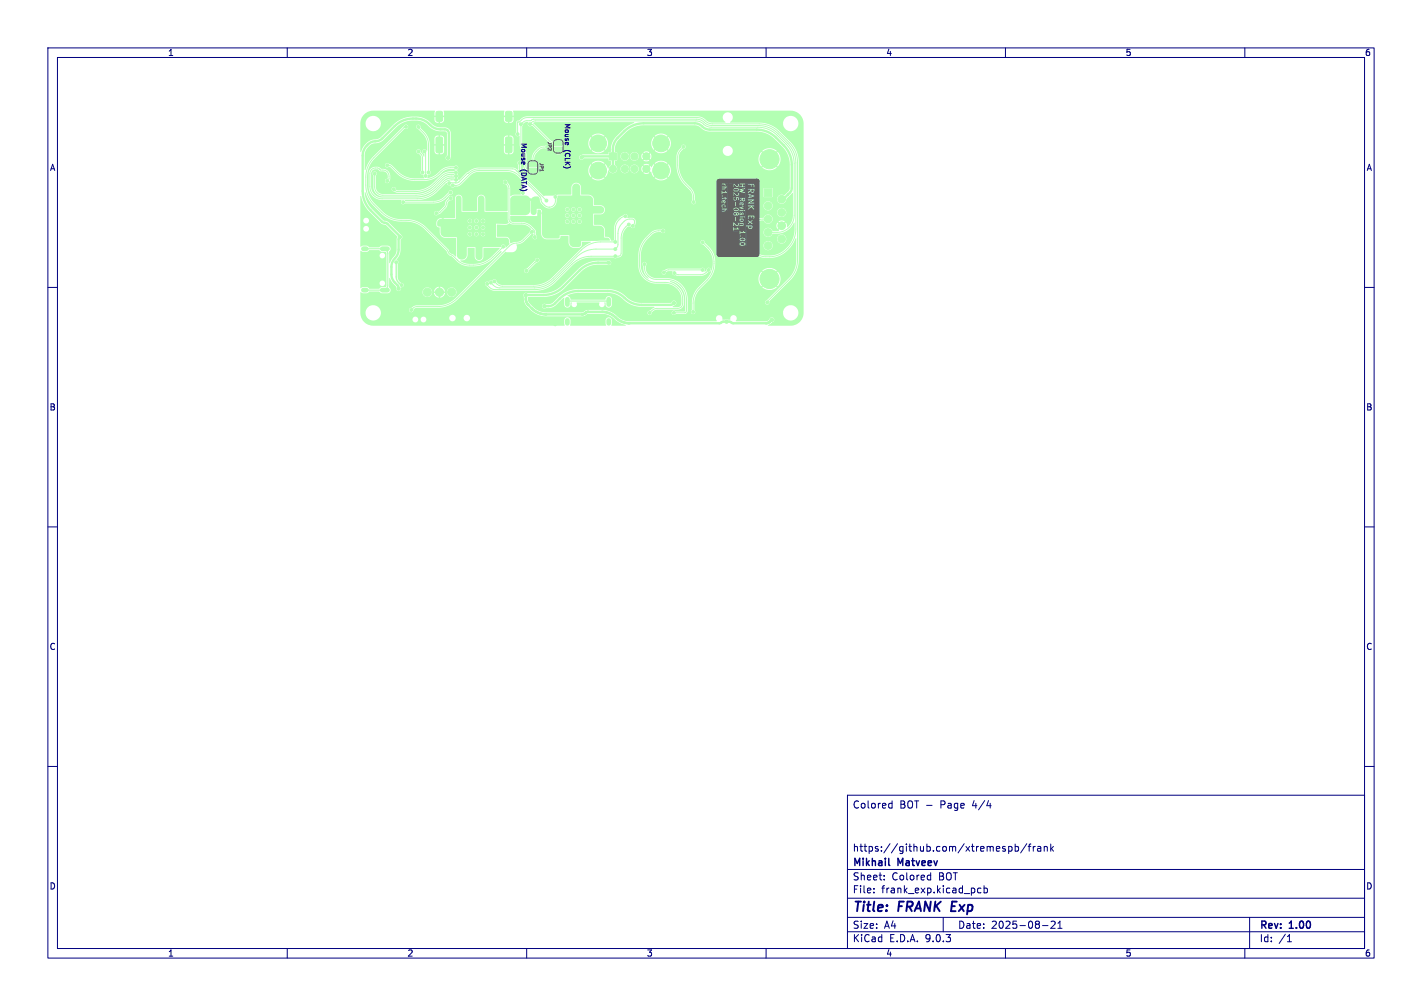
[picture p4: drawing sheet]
<svg xmlns="http://www.w3.org/2000/svg" width="297mm" height="210mm" viewBox="0 0 297 210" stroke-linecap="round" stroke-linejoin="round" font-family="sans-serif">
<defs><g id="words">
<g font-size="2.8" fill="#000080">
<text x="178" y="190.9">Title:</text>
<text x="187.7" y="190.9">FRANK Exp</text>
</g>
<g font-size="2.1" fill="#000080">
<text x="178" y="169">Colored</text>
<text x="187.9" y="169">BOT -</text>
<text x="196.5" y="169">Page</text>
<text x="203.3" y="169">4/4</text>
<text x="178" y="178">https://github.com/xtremespb/frank</text>
<text x="178" y="184">Sheet:</text>
<text x="178" y="181.2">Mikhail</text>
<text x="186.2" y="184">Colored</text>
<text x="187.6" y="181.2">Matveev</text>
<text x="196.1" y="184">BOT</text>
<text x="178" y="186.7">File:</text>
<text x="184.1" y="186.7">frank_exp.kicad_pcb</text>
<text x="178" y="196.9">KiCad</text>
<text x="178" y="194.1">Size:</text>
<text x="184.7" y="194.1">A4</text>
<text x="185.7" y="196.9">E.D.A.</text>
<text x="193.3" y="196.9">9.0.3</text>
<text x="200" y="194.1">Date:</text>
<text x="207" y="194.1">2025-08-21</text>
<text x="263" y="194.3">Rev:</text>
<text x="263" y="196.9">Id:</text>
<text x="267.1" y="196.9">/1</text>
<text x="269.4" y="194.3">1.00</text>
</g>
<g font-size="1.8" fill="#000080">
<text x="35" y="11.9">1</text>
<text x="85" y="11.9">2</text>
<text x="135" y="11.9">3</text>
<text x="185" y="11.9">4</text>
<text x="235" y="11.9">5</text>
<text x="285" y="11.9">6</text>
<text x="10.3" y="35.9">A</text>
<text x="285.4" y="35.9">A</text>
<text x="10.3" y="85.9">B</text>
<text x="285.3" y="85.9">B</text>
<text x="10.3" y="135.9">C</text>
<text x="285.3" y="135.9">C</text>
<text x="10.3" y="185.9">D</text>
<text x="285.3" y="185.9">D</text>
<text x="35" y="199.9">1</text>
<text x="85" y="199.9">2</text>
<text x="135" y="199.9">3</text>
<text x="185" y="199.9">4</text>
<text x="235" y="199.9">5</text>
<text x="285" y="199.9">6</text>
</g>
<g font-size="1.4" fill="#000080">
<text x="108.7" y="29.7" transform="rotate(90 108.7 29.7)">Mouse</text>
<text x="117.8" y="25.7" transform="rotate(90 117.8 25.7)">Mouse</text>
<text x="108.7" y="35.4" transform="rotate(90 108.7 35.4)">(DATA)</text>
<text x="117.8" y="31.3" transform="rotate(90 117.8 31.3)">(CLK)</text>
</g>
<g font-size="1" fill="#626262">
<text x="114.2" y="29.5" transform="rotate(90 114.2 29.5)">JP2</text>
<text x="112.5" y="33.9" transform="rotate(90 112.5 33.9)">JP1</text>
</g>
</g></defs>
<path d="M75.9 51.9h.6M79.8 51.9h1.1M75.9 60.6h.6M79.8 60.6h1.1M118.5 62.5v1.1M118.5 66.9v.6M127.1 62.5v1.1M127.1 66.9v.6" fill="none" stroke="#b3ffb3" stroke-width="1"/>
<g fill="#b3ffb3" stroke="#b3ffb3" stroke-width=".21">
<path d="M159.6 39.4h1.6v1.6h-1.6z"/>
<path d="M127.3 31.9h1.5v1.5h-1.5z"/>
<path d="M91.1 28.7l.2-.1h.8l.3 .3 .1 2.7-.3 .3h-.9l-.2-.3z"/>
<path d="M91.2 23.3l.9-.1 .3 .2 .1 1.6-.2 .3h-.9l-.3-.1v-1.6z"/>
<path d="M105.7 23.3l.9-.1 .3 .2 .1 1.6-.2 .3h-.9l-.3-.1v-1.6z"/>
<path d="M105.6 28.7l.2-.1h.8l.3 .3 .1 2.7-.3 .3h-.9l-.2-.3z"/>
<path d="M115.9 30.7h1.5l-.1 .7-.4 .3h-.7l-.3-.3z"/>
<path d="M116 29.6l.3-.2h.7l.3 .3 .1 .7h-1.5z"/>
<path d="M110.7 34l.3-.2h.7l.3 .3 .1 .7h-1.5z"/>
<path d="M110.6 35.1h1.5l-.1 .7-.4 .3h-.7l-.3-.3z"/>
<circle cx="98.1" cy="46.1" r=".3"/>
<circle cx="99.5" cy="46.1" r=".3"/>
<circle cx="100.9" cy="46.1" r=".3"/>
<circle cx="98.1" cy="47.5" r=".3"/>
<circle cx="99.5" cy="47.5" r=".3"/>
<circle cx="100.9" cy="47.5" r=".3"/>
<circle cx="98.1" cy="48.9" r=".3"/>
<circle cx="99.5" cy="48.9" r=".3"/>
<circle cx="100.9" cy="48.9" r=".3"/>
<circle cx="89.3" cy="61" r=".85"/>
<circle cx="91.8" cy="61" r=".85"/>
<circle cx="94.3" cy="61" r=".85"/>
<circle cx="160.4" cy="43" r=".8"/>
<circle cx="160.4" cy="45.7" r=".8"/>
<circle cx="160.4" cy="48.5" r=".8"/>
<circle cx="160.4" cy="51.3" r=".8"/>
<circle cx="163.3" cy="41.6" r=".8"/>
<circle cx="163.3" cy="44.4" r=".8"/>
<circle cx="160.7" cy="33.2" r="2"/>
<circle cx="163.3" cy="47.1" r=".8"/>
<circle cx="160.7" cy="58.2" r="2"/>
<circle cx="163.3" cy="49.9" r=".8"/>
<circle cx="130.5" cy="32.6" r=".75"/>
<circle cx="132.5" cy="32.6" r=".75"/>
<circle cx="135" cy="32.6" r=".75"/>
<circle cx="128" cy="35.3" r=".75"/>
<circle cx="130.5" cy="35.3" r=".75"/>
<circle cx="132.5" cy="35.3" r=".75"/>
<circle cx="135" cy="35.3" r=".75"/>
<circle cx="124.9" cy="29.9" r="1.75"/>
<circle cx="138.1" cy="29.9" r="1.75"/>
<circle cx="124.9" cy="35.6" r="1.75"/>
<circle cx="138.1" cy="35.6" r="1.75"/>
<circle cx="118.5" cy="46.3" r=".3"/>
<circle cx="118.5" cy="45" r=".3"/>
<circle cx="118.5" cy="43.7" r=".3"/>
<circle cx="119.8" cy="46.3" r=".3"/>
<circle cx="119.8" cy="45" r=".3"/>
<circle cx="119.8" cy="43.7" r=".3"/>
<circle cx="121" cy="46.3" r=".3"/>
<circle cx="121" cy="45" r=".3"/>
<circle cx="121" cy="43.7" r=".3"/>
<circle cx="151.8" cy="67.1" r=".35"/>
<circle cx="161.2" cy="66.7" r=".35"/>
<circle cx="115.9" cy="67.7" r=".3"/>
<circle cx="95.2" cy="39.3" r=".3"/>
<circle cx="110.4" cy="51.4" r=".3"/>
<circle cx="81.5" cy="50.9" r=".3"/>
<circle cx="112.6" cy="48.6" r=".3"/>
<circle cx="160.2" cy="63.1" r=".3"/>
<circle cx="124.4" cy="46.4" r=".3"/>
<circle cx="108.3" cy="41.5" r=".35"/>
<circle cx="102.9" cy="52.2" r=".3"/>
<circle cx="132.4" cy="51.5" r=".3"/>
<circle cx="134.6" cy="55.1" r=".3"/>
<circle cx="140.7" cy="65.3" r=".3"/>
<circle cx="138.5" cy="48.2" r=".3"/>
<circle cx="135.7" cy="65.3" r=".3"/>
<circle cx="144.8" cy="65.1" r=".3"/>
<circle cx="146.8" cy="50.6" r=".3"/>
<circle cx="140.8" cy="57" r=".3"/>
<circle cx="138.7" cy="56.9" r=".3"/>
<circle cx="148" cy="56.3" r=".3"/>
<circle cx="146.7" cy="56.3" r=".3"/>
<circle cx="142.8" cy="30.6" r=".3"/>
<circle cx="144.9" cy="42.2" r=".3"/>
<circle cx="130.6" cy="45.1" r=".3"/>
<circle cx="131.3" cy="46.9" r=".3"/>
<circle cx="132.2" cy="47.2" r=".3"/>
<circle cx="140.8" cy="63.3" r=".35"/>
<circle cx="113.7" cy="63.9" r=".35"/>
<circle cx="101.7" cy="59.2" r=".3"/>
<circle cx="102.5" cy="59" r=".3"/>
<circle cx="103.3" cy="58.7" r=".3"/>
<circle cx="128.5" cy="53.5" r=".3"/>
<circle cx="128.5" cy="52" r=".3"/>
<circle cx="128.5" cy="50.5" r=".3"/>
<circle cx="120.2" cy="39.9" r=".35"/>
<circle cx="104.4" cy="50.4" r=".35"/>
<circle cx="93.7" cy="49" r=".35"/>
<circle cx="96.4" cy="52.3" r=".35"/>
<circle cx="105" cy="45.8" r=".35"/>
<circle cx="115" cy="44.1" r=".35"/>
<circle cx="93.2" cy="46.3" r=".35"/>
<circle cx="124.4" cy="49.4" r=".35"/>
<circle cx="120.2" cy="50.1" r=".35"/>
<circle cx="80.8" cy="48.3" r=".3"/>
<circle cx="98.1" cy="39.6" r=".3"/>
<circle cx="115.2" cy="51.7" r=".3"/>
<circle cx="86.1" cy="36.7" r=".3"/>
<circle cx="77" cy="55.5" r=".3"/>
<circle cx="94.4" cy="50.3" r=".35"/>
<circle cx="105.5" cy="40.6" r=".3"/>
<circle cx="112.7" cy="44.5" r=".3"/>
<circle cx="100.5" cy="39.6" r=".3"/>
<circle cx="108" cy="49.7" r=".3"/>
<circle cx="129" cy="27.3" r=".3"/>
<circle cx="92.5" cy="45.3" r=".3"/>
<circle cx="107" cy="34" r=".3"/>
<circle cx="83.6" cy="47.6" r=".3"/>
<circle cx="94.3" cy="52.5" r=".3"/>
<circle cx="122.8" cy="67.5" r=".3"/>
<circle cx="106.2" cy="37.2" r=".3"/>
<circle cx="121.5" cy="32.9" r=".35"/>
<circle cx="109.8" cy="61.6" r=".35"/>
<circle cx="83.2" cy="60.3" r=".35"/>
<circle cx="127.2" cy="54.8" r=".35"/>
<circle cx="83.5" cy="49.5" r=".35"/>
<circle cx="93.6" cy="32.9" r=".35"/>
<circle cx="108.1" cy="28" r=".3"/>
<circle cx="111.7" cy="49.5" r=".3"/>
<circle cx="105.5" cy="38" r=".3"/>
<circle cx="116" cy="41.1" r=".3"/>
<circle cx="94.6" cy="38.7" r=".3"/>
<circle cx="109.2" cy="40.3" r=".3"/>
<circle cx="114.1" cy="41.9" r=".3"/>
<circle cx="93.8" cy="38.2" r=".3"/>
<circle cx="110.7" cy="25.9" r=".3"/>
<circle cx="108.8" cy="25.9" r=".3"/>
<circle cx="95.3" cy="36.8" r=".3"/>
<circle cx="78.3" cy="36.3" r=".3"/>
<circle cx="95.2" cy="36" r=".3"/>
<circle cx="82.3" cy="39.5" r=".3"/>
<circle cx="80.9" cy="37.8" r=".3"/>
<circle cx="95.3" cy="37.5" r=".3"/>
<circle cx="80.9" cy="34.5" r=".3"/>
<circle cx="95.3" cy="35" r=".3"/>
<circle cx="82.8" cy="54.7" r=".3"/>
<circle cx="83.9" cy="59.5" r=".3"/>
<circle cx="94.1" cy="40.2" r=".3"/>
<circle cx="84.2" cy="42.2" r=".3"/>
<circle cx="94.1" cy="41.4" r=".3"/>
<circle cx="91.1" cy="44.5" r=".3"/>
<circle cx="105.1" cy="51.5" r=".3"/>
<circle cx="84.8" cy="26.5" r=".3"/>
<circle cx="85.9" cy="64.7" r=".3"/>
<circle cx="111.1" cy="48.4" r=".3"/>
<circle cx="88.3" cy="36" r=".3"/>
<circle cx="87.4" cy="31.6" r=".3"/>
<circle cx="88.7" cy="31.6" r=".3"/>
<circle cx="88.9" cy="36.7" r=".3"/>
<circle cx="89.5" cy="36" r=".3"/>
<circle cx="87.4" cy="26.5" r=".3"/>
<circle cx="112.2" cy="54.3" r=".3"/>
<circle cx="109.9" cy="56.5" r=".3"/>
<circle cx="116.6" cy="31.9" r=".3"/>
</g>
<g fill="none" stroke="#b3ffb3" stroke-width=".5">
<path d="M93.6 32.9l.2-.3v-4.7a.85 .85 0 0 0-.9-.9h-.9a3.9 3.9 0 0 1-2.9-1.6 5.7 5.7 0 0 0-6.7 .9l-2.7 2.7-.8 .4a3 3 0 0 0-3.1 3.1v7.4a5.7 5.7 0 0 0 1.6 4l2.4 2.4 1.1 .4 2.6 2.6-.2 .6-.1 2.9-.3 .6-.9 1.2-.2 1.1 .1 2.4 .4 .7 .8 .9 .1 .6M93.6 32.9h.1M128 35.3v-4.1a3.4 3.4 0 0 1 1-2.4l1.4-1.4a5.7 5.7 0 0 1 4-1.7h10.9l.7 .3 1.1 .8 1 .3h9.9a5.7 5.7 0 0 1 4.1 1.6 11.3 11.3 0 0 1 2.5 2.8l.4 .9 .3 1.5 .1 5.5-.3 .7-1.5 1.5M128 32.6h-6.1l-.4 .3M108.3 41.5h1.4a3.4 3.4 0 0 1 2.4 .9l1.4 1.4 1.5 .3M127.2 54.8h-2.3a5.4 5.4 0 0 0-3.8 1.6l-3.5 3.5a5.7 5.7 0 0 1-4 1.7h-3.7v1.1l.4 .9M164.6 40.6h.1M110.3 63.6h.1M110.3 63.6l.7 .7a4.3 4.3 0 0 0 2.9 1.3M113.9 65.6h.1M114 65.6h7.6M121.6 65.6h.1"/>
<path d="M122.8 65.1l-1.2 .5M122.8 65.1h2.9a5.1 5.1 0 0 1 3.6 1.7l.9 .5 1.2 .2h18.9l.7-.3 1.3-.1 .8 .4h6.9l.8-.3M122.8 65.1h.1M140.8 63.3l-.7 .3h-6.2a5.6 5.6 0 0 1-4.1-2l-1.2-.6-1.2-.2-6.7-.1a5.4 5.4 0 0 0-3.8 1.6l-1.5 1.4-1.7 .2M160.8 67.2h.1M161.2 66.7l-.4 .5"/>
</g>
<g fill="none" stroke="#b3ffb3" stroke-width=".21">
<path d="M78.3 36.3v2.7a1.71 1.71 0 0 0 1.7 1.8l6.9-.1a5.7 5.7 0 0 0 4-1.6l2.1-2 .8-.3h1.5M80.9 34.5h.1M80.9 34.5l.7 .1 1.4 1.4a5.1 5.1 0 0 0 3.6 1.5h2.1a5.1 5.1 0 0 0 3.8-2l1.1-.5h1.7M84.8 26.5l-.5 .2-6.2 6.2a5.7 5.7 0 0 0-1.7 4.1v1.6a5.7 5.7 0 0 0 1.7 4.1 11.5 11.5 0 0 0 2.8 2.5 7.4 7.4 0 0 0 4.4 .8 5.7 5.7 0 0 1 3.6 1.7l4.6 4.6 .1 .4 .4 .4 .5 .2 1 1a4.6 4.6 0 0 0 4.4 1l1-.3 1.3-.7 2.9-2.8M87.4 26.5l1 1.2a3.6 3.6 0 0 1 1.1 2.6v5.7M87.5 31.8l.5 .5 .2 .5 .1 3.2M88.7 31.6l.2 .4v4.7M88.7 31.6h.1M94 38.2h-.2M94 38.2h.1M95.1 38.2h.1M95.2 36h-1.1a2.72 2.72 0 0 0-1.9 .8l-1.5 1.5a5.7 5.7 0 0 1-4.1 1.7h-3.6l-.7-.5"/>
<path d="M95.3 37.5l-1.5 .1-1 .6a11.5 11.5 0 0 1-2.8 2.5l-.9 .5-1.5 .3h-7.8a2.56 2.56 0 0 1-2.5-2.6v-2.7a1.16 1.16 0 0 1 1.1-1.1h.7l.3 .4h.6a1.28 1.28 0 0 1 1.3 1.3l-.1 .7-.3 .3M105.5 38l.6 .6 .2 .6v6.5a.85 .85 0 0 0 .9 .9h1.7a2.76 2.76 0 0 1 2 .8l.8 .9v1.2M107.9 35.7l-.7-.4h-7.1a5.3 5.3 0 0 0-2.5 .9l-1.9 1.9-1.7 .1M108.1 28v-2.5h.4l.8-.7 .9-.3h35.4l1 .2 1.1 .9 .9 .2 10 .1a5.7 5.7 0 0 1 4 1.6l2.3 2.3a5.7 5.7 0 0 1 1.7 4v20.5a5.7 5.7 0 0 1-1.7 4l-4.6 4.6-.1 .2M108.3 36.1l5.8 5.8M108.4 36.7a3.7 3.7 0 0 0-2.6-1.1h-5.7a2.81 2.81 0 0 0-2 .8l-2.1 2-.6 .3h-.8M108.5 34v1.2M108.8 25.9v4.3M108.8 25.9h.1M108.8 25.9l.8-.6 1.2-.1 .6-.3h34.1l.9 .2 1.2 .8 .9 .3h9.9a5.7 5.7 0 0 1 4.1 1.7l2 2.1a5.7 5.7 0 0 1 1.7 4v13.8a5.7 5.7 0 0 1-8.1 5.2 3.2 3.2 0 0 1-1.4-2.6v-2a2.66 2.66 0 0 1 .8-1.9M109.7 37.9l3.1 3.1 .5 1.4 .7 .7 .7 .2M109.7 32.3v2.4l-.4 .8"/>
<path d="M110.1 35.6h1.2M114.3 30.7l-1.4 .2-1 .8-.6 1.2v1.4M116.6 31.9h.1M116.6 29.9h-1l-.7-.3-3.5-3.5-.7-.2 .6-.5 .6-.2h33.5l.9 .3 1.1 .8 .9 .2 10 .1a5.7 5.7 0 0 1 4 1.6l1.9 1.9a5.7 5.7 0 0 1 1.7 4v10.9a3.6 3.6 0 0 1-3.6 3.5h-1.9M116.6 31.2v.6M116.6 31.8h.1M142.8 30.7l-.8 .7-.3 .7-.2 2.4a6.4 6.4 0 0 0 2.8 5.1l.5 1.1 .1 1.5M94.1 40.2l-1.1 1a3.5 3.5 0 0 1-2.4 1h-6.4M94.1 41.4l-.7 .6-.5 1.3-1.1 1.1-.7 .1M111.1 48.4l-2.2 2.1-1.7 .4-.7 .3-11.1 11.1a5.7 5.7 0 0 1-4 1.7h-4.4l-.5 .2-.6 .5M111.7 54.8h.1M112.2 54.3l-2.3 2.2"/>
<path d="M114.7 43.3h.1M116 41.1v.9a1.28 1.28 0 0 1-1.3 1.3M128.5 50.5h-3a5.7 5.7 0 0 0-4.1 1.7l-5.9 5.9a5.7 5.7 0 0 1-4 1.6h-6.7l-.7-.2-.8-.7M128.5 50.5h.1M128.5 52h.1M128.5 52h-4a5.7 5.7 0 0 0-4.1 1.7l-4.7 4.7a5.7 5.7 0 0 1-4.1 1.7h-7.4l-.9-.3-.8-.8M128.5 53.5h-5a5.7 5.7 0 0 0-4.1 1.7l-3.6 3.6a5.7 5.7 0 0 1-4 1.7l-8.6-.1-.9-.3-.5-.6-.1-.3M128.5 53.5h.1M130.6 45.1a2.74 2.74 0 0 0-2.1 2.6v2.8M130.6 45.1h.1M131.3 46.9h-.2a3.6 3.6 0 0 0-1.4 2.8v3.4l-.4 .3-.8 .1M132.2 47.2a1.06 1.06 0 0 0 .3-1.2l-.5-.3a2.9 2.9 0 0 0-2.9 3v2.5l-.6 .8"/>
<path d="M134.6 55.2v.8a2.46 2.46 0 0 0 2.5 2.3h2.1a4.1 4.1 0 0 1 4.2 4.2M138.5 48.2h-1.4l-1 .5a5.9 5.9 0 0 0-2.5 4.7v2a3.5 3.5 0 0 0 3.5 3.5h1.8a3.7 3.7 0 0 1 3.7 3.5v1a1.02 1.02 0 0 1-1 1h-4.6l-.6 .3-.7 .6M146.7 56.3h-7.2l-.4 .2-.4 .4M146.8 50.6l1.1 1.2a5 5 0 0 1-.2 6.7l-1.6 1.6a4.5 4.5 0 0 0-1.3 3.2v1.8M148 56.3l-.8 .8-.8 .2h-4.8l-.7-.4M157.5 46.5h.1M160.4 45.7h-1.1a2.61 2.61 0 0 0-1.8 .8M85.9 64.7h.1M143.4 62.5v2.4l-.1 .3-.3 .1h-2.3"/>
</g>
<path d="M76.2 51.9h4l.7 .6 .1 .5v6.5a1.05 1.05 0 0 1-1.1 1.1h-3.7M118.7 62.8h8.3" fill="none" stroke="#b3ffb3" stroke-width=".25"/>
<path d="M82.8 54.8v3.4l.4 .7 .7 .6" fill="none" stroke="#b3ffb3" stroke-width=".3"/>
<g fill="#b3ffb3">
<path d="M76 23.9a2.7 2.7 0 0 1 2-.8h12.8v1h.5v.3h-.5v.9l.3 .3h.5v-.5h.3v.5a.69 .69 0 0 0 .9-.5v-.7h-.6v-.3h.6l-.1-1h12.6v1h.5v.3h-.5v.9l.3 .3h.5v-.5h.3v.5a.69 .69 0 0 0 .9-.5v-.7h-.6v-.3h.6l-.1-1h57.9a2.69 2.69 0 0 1 2.7 2.6h-1l-.1-.3a1.61 1.61 0 0 0-2.6-.8 1.61 1.61 0 0 0 .4 2.7 1.61 1.61 0 0 0 2.3-1.6h1v.1v39.4h-1a1.61 1.61 0 0 0-2.5-1.3 1.61 1.61 0 0 0 0 2.8 1.61 1.61 0 0 0 2.5-1.3v-.2h1v.7l-.4 .8a2.7 2.7 0 0 1-2.3 1.3h-4.7l.7-.6a.61 .61 0 0 0 .6-.5 .61 .61 0 0 0-.3-.6h-.5l-.4 .6-.5 .2h-6.3a.82 .82 0 0 0-.6-1.3 .9 .9 0 0 0-.6 .9h-1.6a.75 .75 0 0 0-.3-.7 .75 .75 0 0 0-.8-.1l-.3 .5 .2 .5-.1 .2h-18.5l-1.4-.5-2-1.5-1.5-.4h-3.5l-1.1 .5-8.3-.1-.9-.2-.8-.6-1.1-1-.2-.6v-.7h3.3a6.1 6.1 0 0 0 4.3-1.8l3.5-3.5a5 5 0 0 1 3.6-1.5l1.9 .1a.51 .51 0 0 0 .6-.2 .51 .51 0 0 0 0-.6 .51 .51 0 0 0-.7-.1h-2.1a5.8 5.8 0 0 0-3.9 1.8l-3.5 3.4a5.3 5.3 0 0 1-3.7 1.6l-3.7-.1a.52 .52 0 0 0-.5 .3 .52 .52 0 0 0 0 .5l.1 .9 .3 .8 1.6 1.6h-31.8a1.61 1.61 0 0 0-2.5-1.3 1.61 1.61 0 0 0 0 2.8 1.61 1.61 0 0 0 2.5-1.3v-.2h31.8l1.3 .6 1.4 .2h7.6l1.1-.5h3.1l1.5 .4 1.7 1.3 1.6 .7-3 .1 .1-1.3a.65 .65 0 0 0-.7-.5 .65 .65 0 0 0-.6 .6v1.2h-7.4v-1.3l-.2-.3-.3-.2-20.4 .1v-.1a.68 .68 0 0 0-.8-.5 .68 .68 0 0 0-.6 .6h-1.6v-.1a.68 .68 0 0 0-.9-.4 .68 .68 0 0 0-.4 .8h-4.8l-.1-.1a.61 .61 0 0 0-.6-.4 .61 .61 0 0 0-.5 .5h-.5l-.1-.1a.61 .61 0 0 0-1-.2 .61 .61 0 0 0 .3 1 .61 .61 0 0 0 .8-.7h.5v.2a.61 .61 0 0 0 .6 .5 .61 .61 0 0 0 .6-.7l4.8 .1a.68 .68 0 0 0 .8 .3 .68 .68 0 0 0 .5-.7h1.6v.2a.68 .68 0 0 0 .8 .6 .68 .68 0 0 0 .6-.8h20l-.3 .5v1.2h-40a2.7 2.7 0 0 1-2.6-2.7v-4.3l.5 .2h.8l.6-.4h2l.6 .4h1.3a.71 .71 0 0 0 .5-.6 .71 .71 0 0 0-.4-.7l.2-1.9 1.4 2.1a.54 .54 0 0 0 .5 .7 .54 .54 0 0 0 .5-.8 .48 .48 0 0 0 .5-.5 .48 .48 0 0 0-.6-.5l-.5-.5-.1-.5v-2.9a.57 .57 0 0 0-.3-.9l.8-1.4 .1-2.8a.56 .56 0 0 0 .3-.4 .56 .56 0 0 0-.2-.6l-2.6-2.6-1.1-.4-2.4-2.4a5.1 5.1 0 0 1-1.5-3.4l.1-.1a6.8 6.8 0 0 0 1.6 2.8l1.7 1.6a5.9 5.9 0 0 0 4.2 1.8h1a5.5 5.5 0 0 1 3.9 1.6l4.6 4.5 .2 .5 .5 .5 .4 .1 1 1.1a3.9 3.9 0 0 0 2.7 1h.8a5.9 5.9 0 0 0 4.2-1.7l1.4-1.5 .3 .1-8.3 8.4h-1.2a1 1 0 0 0-.9-.9 1 1 0 0 0-1.1 .9h-.4v-.2a1.14 1.14 0 0 0-1-.8v.6h-.3v-.6h-.1a1.14 1.14 0 0 0-.8 1h.6h-1l-.1-.2a1.01 1.01 0 0 0-1.6-.4 1.01 1.01 0 0 0 .3 1.6 1.01 1.01 0 0 0 1.4-1h1v.3h-.6v.1a1.14 1.14 0 0 0 .9 .8v-.6h.3v.6h.2a1.14 1.14 0 0 0 .8-.9h-.6v-.3h1a1 1 0 0 0 1 1.1 1 1 0 0 0 1-1.1h1.2l-1.7 1.7a5.4 5.4 0 0 1-3.4 1.1h-4.4l-.5 .2-.5 .3a.46 .46 0 0 0-.6 .4 .46 .46 0 0 0 .5 .5 .46 .46 0 0 0 .4-.4l.7-.4h4.3a5.9 5.9 0 0 0 4.3-1.8l9.9-9.9 1.4 .1 .5-.2 .5-.6v-.9l1.3-.4 1.8-1.7 .4-.1 .1 .3a.48 .48 0 0 0-.2 .7 .48 .48 0 0 0 .8 0 .48 .48 0 0 0-.1-.7l-.1-1-.9-1a3 3 0 0 0-2-.8h-1.8a.6 .6 0 0 1-.6-.6l.1-.6h5.5l.1-1.3h.5l.2 .2 .1 5 .5 .8 .6 .2h2.4l.4-.2 .1-.5h1.6l.1 1.8 .5 .5 .6 .2 1.3-.2 .3-.4 .1-.7 1.8 .1-1.7 1-2.7 2.6h-6.3a.47 .47 0 0 0-.6-.3 .47 .47 0 0 0-.4 .5l-1.7 1.7a.47 .47 0 0 0-.5 .4 .47 .47 0 0 0 .5 .5 .47 .47 0 0 0 .4-.6l1.7-1.6 .4-.1 .2-.5h6.3l-4.1 4.1a5.5 5.5 0 0 1-3.4 1.2h-6.7l-.6-.2-.5-.4a.54 .54 0 0 0-.4-.6 .54 .54 0 0 0-.6 .3h-.4l-.2 .2a.52 .52 0 0 0-.8 .3 .52 .52 0 0 0 .4 .7l.6 .6 1 .3h8.5a5.9 5.9 0 0 0 4.2-1.7l3.6-3.7a5.5 5.5 0 0 1 3.9-1.5h4.6a.84 .84 0 0 0 1-.1h.1a.86 .86 0 0 0 .8-.8v-3.3a3.1 3.1 0 0 1 .9-2.1l.2-.2h.3a.22 .22 0 0 1 .2-.1 .22 .22 0 0 1 .2 .2 .56 .56 0 0 0 .7 .1 .56 .56 0 0 0 .2-.6l.1-.6a.74 .74 0 0 0-.8-.8h-1a.5 .5 0 0 0-.1-.7 .5 .5 0 0 0-.7 .2l-.9 .5a2.98 2.98 0 0 0-1 2.3v2.3l-.2 .1h-.5l-.4-.6-.8-.2-.1-1.5-.3-.6-.6-.3-1.3-.1v-2.1l1.5-.1 .4-.1 .3-.6v-.6l-.7-.5-1.5-.1-.1-1.2-.5-.8-.4-.1-1.7-.1-.1-1.7-.5-.7h-.7l-.6 .5-.2 1.9h-3.4l-.3 .3h-2.1l-4.5-4.5 .5-.8 .9 .3 .5 .4h.8l.4-.3 .1-.3v-1.5l-.2-.4-.4-.2a1.9 1.9 0 0 1 .6-1.8l.7-.7a1.49 1.49 0 0 1 1.5 .1 .47 .47 0 0 0 .3-.8 .47 .47 0 0 0-.8 0l-.9 .1-.7 .5a2.91 2.91 0 0 0-1.2 2.5l-.7 .6v1.2h-.4l-.2-.1 .1-3.2-.8-1.6v-4l.1-.3a.76 .76 0 0 1 .9-.6l.3 .1a.5 .5 0 0 0 0 .7 .5 .5 0 0 0 .7-.1l3.5 3.5 1.1 .5v1.1l.4 .5a.52 .52 0 0 0 .5 .5 .52 .52 0 0 0 .5-.5l.4-.5v-1.7l-.5-.4-.9 .1a.7 .7 0 0 1-1.2-.1l-3.5-3.4v-.2l.5-.1h20.5v.2l-1.1 .5-1.1 .8-1.6 1.6-.7 1.2h-.9l-.5-1.2-.7 .6-.2-.2 .7-.6a2.05 2.05 0 0 0-2.7 0l.6 .6-.2 .2-.6-.6-.2 .2a2.05 2.05 0 0 0 .2 2.5l.6-.7 .2 .2-.6 .7 .2 .1a2.05 2.05 0 0 0 2.5-.1l-.7-.7 .2-.2 .7 .7 .4-.7 .1-.8h.9l-.3 .9v1l-.5 .1v.4h-5.2a.6 .6 0 0 0-.8 .4 .6 .6 0 0 0 .3 .8l.6-.4h5l.1 .5 .5 .1v.8l-.5 .8-.6-.9-.7 .6-.2-.2 .7-.6-.2-.2a2.05 2.05 0 0 0-2.5 .2l.6 .6-.2 .2-.6-.6-.2 .2a2.05 2.05 0 0 0 .2 2.5l.6-.7 .2 .2-.6 .7 .2 .1a2.05 2.05 0 0 0 2.5-.1l-.7-.7 .2-.2 .7 .7 .6-1.4a.95 .95 0 0 0 1.5 .4 .95 .95 0 0 0-.2-1.6v-.8l.5-.2v-1.6l-.5-.1v-.5a3.1 3.1 0 0 1 .9-2.1l1.4-1.4a5.3 5.3 0 0 1 3.7-1.6h10.7l.7 .2a4.2 4.2 0 0 0 2.5 1.2h9.8a5.3 5.3 0 0 1 3.7 1.5l.8 .8h-22.5l-.5-1.2-.6 .6-.2-.2 .6-.6a2.05 2.05 0 0 0-2.7 0l.7 .6-.2 .2-.7-.6-.1 .2a2.05 2.05 0 0 0 .1 2.5l.7-.7 .2 .2-.7 .7 .2 .1a2.05 2.05 0 0 0 2.5-.1l-.6-.7 .2-.2 .6 .7 .4-.7 .1-.8h22.5l.8 .8a5.3 5.3 0 0 1 1.4 2.5h-1.8l-.2-.9-.3-.5-.5 .5-.3-.2 .5-.5a2.29 2.29 0 0 0-2.9-.1h-6.2l-.1-.2a1.06 1.06 0 0 0-1.7-.5 1.06 1.06 0 0 0 .3 1.8 1.06 1.06 0 0 0 1.5-1.1h6.2l-.1 .1 .5 .5-.2 .2-.5-.5a2.3 2.3 0 0 0 0 3.1l.5-.5 .2 .2-.5 .5a2.3 2.3 0 0 0 3 0l-.5-.5 .3-.2 .5 .5 .4-.8 .1-.9h1.8l.2 1.3v5l-5.4-.1-.1 1.8h1.8l.1-1.7h3.6l-.2 .4-.9 1a.97 .97 0 0 0-1.5 .2 .97 .97 0 0 0 .5 1.4 .97 .97 0 0 0 1.3-.7l1.2-1.4h.2v2.6h-4.2a.95 .95 0 0 0-1.4-.8h-14.7l-.2-.3a3.1 3.1 0 0 0-.7-2.5l-1-1a5.4 5.4 0 0 1-1.6-3.8l.1-2.2 .3-.6 .5-.6a.47 .47 0 0 0 .5-.5 .47 .47 0 0 0-.6-.4 .47 .47 0 0 0-.3 .6l-.7 .8-.3 .9h-5.2l-.3-.5-.4 .4-.2-.2 .4-.4-.7-.2-.5 .2 .4 .4-.2 .2-.4-.4-.2 .6h-.6a.9 .9 0 0 0-.9-.9 .9 .9 0 0 0-.9 .9h-.2v-.2a.9 .9 0 0 0-1.5-.4 .9 .9 0 0 0 .3 1.5 .9 .9 0 0 0 1.2-.9h.2v.1a.9 .9 0 0 0 1 .8 .9 .9 0 0 0 .8-.9h.6l.2 .7 .4-.5 .2 .3-.4 .4 .7 .2 .5-.2-.4-.4 .2-.3 .4 .5 .3-.8h5.2l.1 3h-1.3l-.5-1.2-.6 .6-.2-.2 .6-.6a2.05 2.05 0 0 0-2.7 0l.7 .6-.2 .2-.7-.6-.4 .6-.3-.3-.4 .5-.2-.3 .4-.4-.7-.2-.5 .2 .4 .4-.2 .3-.4-.5-.2 .6h-.6v-.2a.9 .9 0 0 0-1-.6 .9 .9 0 0 0-.8 .8h-.2v-.2a.9 .9 0 0 0-1.5-.4 .9 .9 0 0 0 .3 1.5 .9 .9 0 0 0 1.2-.9h.2v.2a.9 .9 0 0 0 1 .8 .9 .9 0 0 0 .8-1h.6l.2 .7 .4-.4 .2 .2-.4 .4 .5 .2 .7-.2-.4-.4 .2-.2 .4 .4h.2l.5 1.1 .7-.7 .2 .2-.7 .7 .2 .1a2.05 2.05 0 0 0 2.5-.1l-.6-.7 .2-.2 .6 .7 .4-.7 .1-.8h1.3a5.9 5.9 0 0 0 1.7 3.2l.9 .9a2.24 2.24 0 0 1 .6 1.6v.6a.46 .46 0 0 0 0 .8 .46 .46 0 0 0 .7-.5l14.6 .1a.95 .95 0 0 0 .1 1.6 .95 .95 0 0 0 1.4-.9h4.2v1.4h-1.4v-.2a.96 .96 0 0 0-1.6-.4 .96 .96 0 0 0 .3 1.5 .96 .96 0 0 0 1.3-.9h1.4v.9a3.3 3.3 0 0 1-.9 2.1l-.3 .1-.3-.9-.4 .4-.2-.2 .4-.5h-.1a1.09 1.09 0 0 0-1.2 0l.4 .5-.2 .2-.4-.4h-.1a1.09 1.09 0 0 0 .1 1.3l.4-.4 .2 .2-.4 .4 .1 .2h-1.3a.97 .97 0 0 0-1.5-.5 .97 .97 0 0 0 0 1.6 .97 .97 0 0 0 1.5-.5h.9a4.1 4.1 0 0 0 3.6-2.3l.1 1.7-.4 1.6h-1.4v-.2a.96 .96 0 0 0-1.6-.4 .96 .96 0 0 0 .3 1.6 .96 .96 0 0 0 1.3-1h1.4l-.8 1.4h-3.4a.96 .96 0 0 0-1.5-.7 .96 .96 0 0 0 0 1.6 .96 .96 0 0 0 1.5-.7v-.2h3.4l-1 1-1.3 .8-1.1 .3h-1.5a3 3 0 0 1-3-2.9v-2a2.42 2.42 0 0 1 .8-1.7l.9-.6 .8-.1a.95 .95 0 0 0 1.4 .7 .95 .95 0 0 0 .3-1.5 .95 .95 0 0 0-1.5 .1l-.1 .1a3 3 0 0 0-3.1 3l.1 2.3a3.5 3.5 0 0 0 3.4 3.2 5.6 5.6 0 0 0 3.9-1 7.8 7.8 0 0 0 2.5-3.2v4.7h-16.9l-.5-1.8-.7-.9-1-1a.47 .47 0 0 0-.4-.6 .47 .47 0 0 0-.5 .5 .47 .47 0 0 0 .6 .5l.9 .8a4.1 4.1 0 0 1 1.1 3.5l-.4 1.1a.5 .5 0 0 0-.5-.6 .5 .5 0 0 0-.5 .6l-.3 .2h-.1a.5 .5 0 0 0-.1-.7 .5 .5 0 0 0-.7 .1h-6.8l-.7 .3a.48 .48 0 0 0-.5 .3 .48 .48 0 0 0 .2 .6 .7 .7 0 0 0 .7-.6l1.2-.1v.2a.51 .51 0 0 0 .2 .6 .51 .51 0 0 0 .5 0l.5 .2h5l1.9-1-.5 1.2-2.1 2.2a4.7 4.7 0 0 0-1.4 3.2v1.6h-.9v-2.5a4.4 4.4 0 0 0-4.4-4.2h-2.1a2.22 2.22 0 0 1-2.2-2.1v-.5a.47 .47 0 0 0 0-.7 .47 .47 0 0 0-.7 .1 .47 .47 0 0 0 .2 .7 2.85 2.85 0 0 0 1.1 2.5l-.1 .1a3.2 3.2 0 0 1-1.6-2.8l.1-2.8 .7-1.8 1.9-2.1 .6-.2 .9-.1a.47 .47 0 0 0 .8 .1 .47 .47 0 0 0-.3-.7l-2.2 .4-2.1 2.1a5.4 5.4 0 0 0-.9 3v2.5a3.7 3.7 0 0 0 3.8 3.4h1.9a3.5 3.5 0 0 1 3.3 3.3v1l-.2 .4-.4 .2h-1.2l.3-.3a.54 .54 0 0 0 .4-.6 .54 .54 0 0 0-.5-.5 .54 .54 0 0 0-.5 .5h-6.3a4.9 4.9 0 0 1-3.6-1.7l-1.5-.8-1.2-.3h-7.5a5.8 5.8 0 0 0-3.5 1.7l-1.3 1.2-1.3 .2a.51 .51 0 0 0-.7 .1 .51 .51 0 0 0 0 .7 .51 .51 0 0 0 .7 0h.9l.8-.3 2.1-1.9 .1 1.5a.65 .65 0 0 0 .6 .6 .65 .65 0 0 0 .7-.6v-.4h.2a.61 .61 0 0 0 .6 .9 .61 .61 0 0 0 .5-1l4.7 .1a.63 .63 0 0 0 .5 .9 .63 .63 0 0 0 .5-1l.3 .1v.4a.65 .65 0 0 0 .6 .6 .65 .65 0 0 0 .7-.6v-1.2a.71 .71 0 0 0-.8-.6 .71 .71 0 0 0-.6 .8h-7.1l-.3-.5-.5-.4 .7-.3 1.1-.2h6.7a4.9 4.9 0 0 1 3.6 1.7 5.3 5.3 0 0 0 3.4 1.1l2.7 .1-.9 .7a.48 .48 0 0 0-.6 .5 .48 .48 0 0 0 .5 .5 .48 .48 0 0 0 .5-.6l.4-.4 .5-.2h4.6a1.28 1.28 0 0 0 1.1-1.2v-1.5a4.3 4.3 0 0 0-2.9-3.1l.1-.1a3.9 3.9 0 0 1 3.1 3.8v2.5h-1.9a.47 .47 0 0 0-.8 0 .47 .47 0 0 0 .1 .7 .47 .47 0 0 0 .7-.1h1.7a.68 .68 0 0 0 .7-.8h.8a.46 .46 0 0 0 .1 .7 .46 .46 0 0 0 .7-.2 .46 .46 0 0 0-.2-.6v-1.6a4.2 4.2 0 0 1 .8-2.2l2.1-2.2a5.3 5.3 0 0 0 1.5-4.3h16.9l-.4 2-1.1 1.7h-1.8l-.2-.9-.3-.5-.5 .5-.3-.2 .5-.5a2.3 2.3 0 0 0-3 0l.5 .5-.2 .2-.5-.5a2.3 2.3 0 0 0 0 3.1l.5-.5 .2 .2-.5 .5a2.3 2.3 0 0 0 3 0l-.5-.5 .3-.2 .5 .5 .4-.8 .1-.9h1.8l-4.6 4.6a.46 .46 0 0 0-.4 .5 .46 .46 0 0 0 .6 .4 .46 .46 0 0 0 .3-.6l4.4-4.6a5.9 5.9 0 0 0 1.7-4.2v-21a5.9 5.9 0 0 0-1.7-3.5l-2.8-2.8a5.9 5.9 0 0 0-3.8-1.3l-6-.1a1.07 1.07 0 0 0 .5-1.5 1.07 1.07 0 0 0-1.6-.3 1.07 1.07 0 0 0 0 1.7v.2h-2.6a2.03 2.03 0 0 1-1.5-.7l-.7-.4-.8-.2h-35.8l-.8 .2-.8 .7a.4 .4 0 0 0-.5 .3v2.1a.52 .52 0 0 0-.1 .7 .52 .52 0 0 0 .7 .1l.1 .5h-1.3l-.3-.5-.6-.1v.6h-.3v-.6a.69 .69 0 0 0-.8 .6v1.2h.5v.3h-.5v1.4l.3 .4h.5v-.6h.3v.6a.69 .69 0 0 0 .9-.6v-1.2h-.6v-.3h.6v-1.2h1.3v1.6l.7 1.3 .2 .5-.1 2.4-.4 .7h-.2v-1a.47 .47 0 0 0 .1-.7 .47 .47 0 0 0-.8 0 .47 .47 0 0 0 .2 .8v.8l-.2 .2-.9-.5h-7.2a3.9 3.9 0 0 0-2.3 .9l-1.9 1.7a.71 .71 0 0 1-.1-.9l-.1-.3a.72 .72 0 0 0-.2-.9v-.1a.47 .47 0 0 0 .2-.7 .47 .47 0 0 0-.8 0 3.5 3.5 0 0 0-2.5 .6l-1.3 1.2-1 .5-.7 .2 .1-.7a.49 .49 0 0 0 .5-.3 .49 .49 0 0 0-.1-.6v-5.5a3.9 3.9 0 0 0-1.4-2.8l-.6-.6a.47 .47 0 0 0-.3-.7 .47 .47 0 0 0-.6 .4 .47 .47 0 0 0 .4 .5l1 1a3.4 3.4 0 0 1 1 2.4l-.1 1.2a.51 .51 0 0 0-.9-.1 .51 .51 0 0 0 .3 .8l-.1 .5-.6-.9a.47 .47 0 0 0-.5-.6 .47 .47 0 0 0-.5 .5 .47 .47 0 0 0 .6 .4l.5 .8v2.7a.53 .53 0 0 0-.1 .6 .53 .53 0 0 0 .6 .3l.1 .7h-2a4.9 4.9 0 0 1-3.4-1.4l-1.4-1.3-.6-.3a.47 .47 0 0 0-.7 .1 .47 .47 0 0 0 .1 .7 .47 .47 0 0 0 .7-.2l1.5 1.4a5.3 5.3 0 0 0 3.8 1.6h2.1a6.3 6.3 0 0 0 4-2.2l1.1-.3h1l.3 .2-.3 .3h-1.1l-1.1 .4-2.8 2.5-1.5 .8-1.7 .2h-3.5l-.4-.1a.48 .48 0 0 0-.4-.6 .48 .48 0 0 0-.5 .6 .48 .48 0 0 0 .6 .4l.6 .3h3.6a5.9 5.9 0 0 0 4.3-1.8l2.1-2 .8-.2h1l.1 .1-.1 .1a2.98 2.98 0 0 0-2.3 .7l-2.4 2.3-1.9 .8-1.3 .2h-6.9a1.46 1.46 0 0 1-1.5-1.5v-2.3a.47 .47 0 0 0 .1-.8 .47 .47 0 0 0-.7 .1 .47 .47 0 0 0 .1 .7v2.3a1.96 1.96 0 0 0 1.9 2h7.1a5.9 5.9 0 0 0 4.1-1.8l1.6-1.5a2.19 2.19 0 0 1 1.6-.7h.5l.2 .2-1.8 .4-2.9 2.6-1.5 .8-1.7 .2h-7.3a2.31 2.31 0 0 1-2.3-2.3v-2.8a.91 .91 0 0 1 1-.8l.5 .1 .4 .4h.7l.5 .2 .4 .5v.8a.49 .49 0 0 0-.6 .3 .49 .49 0 0 0 .4 .6 .49 .49 0 0 0 .5-.4l.2-1a1.53 1.53 0 0 0-1.5-1.6h-.4l-.6-.4h-.6a1.41 1.41 0 0 0-1.4 1.4v2.9a2.82 2.82 0 0 0 2.9 2.7h3.9l.1 .1a.48 .48 0 0 0 0 .7 .48 .48 0 0 0 .7-.1l6.8-.1 1.2-.5 1.4-1.3a.47 .47 0 0 0 .6-.3 .47 .47 0 0 0-.4-.6 .47 .47 0 0 0-.5 .5l-.9 .8a3.2 3.2 0 0 1-2.2 .9h-6.1l.1-.1h2.5a5.9 5.9 0 0 0 4.2-1.8l2-1.8a.57 .57 0 0 0 .8 .5v.1a.49 .49 0 0 0 .4 .4 .49 .49 0 0 0 .5-.2l1.1-.3 2.2-2.1a2.61 2.61 0 0 1 1.8-.7h5.8a3.4 3.4 0 0 1 2.4 1l.8 .9-.1 .5v1.6l-.2 .3v.4l-1.5 .1-.7 .3-.1-2-.5-.9a.47 .47 0 0 0-.4-.6 .47 .47 0 0 0-.6 .6 .47 .47 0 0 0 .6 .4l.3 .4 .2 .5-.1 4.6h-4.6l-.1-2.7-.3-.5-.5-.2-.5 .2-.3 .5-.1 2.7h-3l-.2-3-.4-.3h-.4l-.3 .2-.2 .4h-.5a.47 .47 0 0 0-.5-.4 .47 .47 0 0 0-.4 .5l-.6 .6-.3 1-1.2 1.2a.5 .5 0 0 0-.8 0 .5 .5 0 0 0 .1 .7 .5 .5 0 0 0 .7-.2l.4-.2 1.2-1.1 .5-1.3 .3-.3 .4-.1 .2-.4h.5l-.1 4.2-3.3 .1-.5 .5-.1 .8 .2 .4 .5 .2 .1 1.2 .5 .8 .6 .2h2.2l.1 3.8-1.1-.6-.3-.3-.2-.5-4.6-4.6a5.9 5.9 0 0 0-4.3-1.8h-1a5.5 5.5 0 0 1-3.9-1.6l-1.6-1.6a5.5 5.5 0 0 1-1.6-3.9v-2.5a5.5 5.5 0 0 1 1.6-3l6.2-6.2a.5 .5 0 0 0 .7-.2 .5 .5 0 0 0-.3-.7 .5 .5 0 0 0-.6 .4l-6.4 6.4a6.8 6.8 0 0 0-1.6 2.7l-.1-.1v-2.9l.1-.9 .6-.9 1-.7a3.4 3.4 0 0 0 2.2-.8l2.6-2.6a5 5 0 0 1 3.6-1.4h.6a4 4 0 0 1 3.1 1.5 3.4 3.4 0 0 0 2.1 .7l1.1 .1 .2 1.4h-.6l-.3-.5-.6-.1v.6h-.3v-.6a.69 .69 0 0 0-.8 .6v1.2h.5v.3h-.5v1.4l.3 .4h.5v-.6h.3v.6a.69 .69 0 0 0 .9-.6v-1.2h-.6v-.3h.6v-1.2h.6l-.1 3.6a.54 .54 0 0 0-.1 .7 .54 .54 0 0 0 .7 .2 .54 .54 0 0 0 .2-.7l.1-4.8a1.25 1.25 0 0 0-1.2-1.3h-1a3.2 3.2 0 0 1-2.5-1.4 6.1 6.1 0 0 0-6.9 .5h-3l-.1-.3a1.61 1.61 0 0 0-2.6-.8 1.61 1.61 0 0 0 .4 2.7 1.61 1.61 0 0 0 2.3-1.6h3l-3 2.9a2.64 2.64 0 0 1-1.9 .6 3.9 3.9 0 0 0-2.3 2.5l-.1-.1v-5.8a2.7 2.7 0 0 1 .7-1.9z"/>
<path d="M75.3 52.3l.5 .3h.8l.6-.4h2l.4 .4h1l.1 .7h-.3a.58 .58 0 0 0-.9-.4 .58 .58 0 0 0 0 .9 .58 .58 0 0 0 .9-.4v-.1h.3v5.8h-.3a.58 .58 0 0 0-.9-.4 .58 .58 0 0 0 0 .9 .58 .58 0 0 0 .9-.4v-.1h.3l-.1 .8h-1l-.4 .4h-2l-.6-.4h-.8l-.5 .2z"/>
<path d="M97.7 51.8h1.4l.1 2 .3 .5 .5 .2 .6-.2 .3-.4 .1-2.1h3.3l.1 .1-2 1.9-1 .7-1.6 .5-1.7 .1-1-.2-1-.4 .9-.2 .5-.5 .1-.4z"/>
<path d="M75.3 40.9l.1 .1a6.1 6.1 0 0 0 1.7 3.2l1.8 1.8h-1.8a.61 .61 0 0 0-1-.5 .61 .61 0 0 0 0 1.1 .61 .61 0 0 0 1-.5v-.1h1.8l.8 .7 .9 .3 .7 .7h-4.2a.61 .61 0 0 0-1-.5 .61 .61 0 0 0 0 1.1 .61 .61 0 0 0 1-.5v-.1h4.2l1.7 1.7-.1 .5v2.2a2.19 2.19 0 0 1-.8 1.6l-.5 .8a.33 .33 0 0 1-.3 .4v-2a.41 .41 0 0 1 .2-.6v-.7l-.5-.3h-1.4l-.4 .4h-2l-.6-.4h-.8l-.5 .2z"/>
<path d="M103.8 46.9h1.9l.7-.3 .7 .3h1.8a2.52 2.52 0 0 1 1.8 .7l.3 .3-.4 .6-1.4 1.5a2.54 2.54 0 0 1-2 .6l-.6 .2-.1-.2-.1-.8-.5-.3-2.1-.1z"/>
<path d="M95.4 41a.6 .6 0 0 1 .6-.1 .6 .6 0 0 1 .4 .5v2.8h3.4v-2.7a.7 .7 0 0 1 .7-.7 .7 .7 0 0 1 .7 .7v2.7h4.8l.1 1.9h-4.8l-.4-.4-.3 .1-.2 .3h-.4l-.4-.4-.4 .1-.1 .3-.5-.1a.46 .46 0 0 0-.8-.2 .46 .46 0 0 0 .2 .8 .46 .46 0 0 0 .6-.5h.5v.1a.45 .45 0 0 0 .5 .4 .45 .45 0 0 0 .4-.5h.4v.1a.45 .45 0 0 0 .5 .4 .45 .45 0 0 0 .4-.5h4.8l.2 .3-.6 .4-2.1-.1v.7h-2.3a.45 .45 0 0 0-.4-.4 .45 .45 0 0 0-.5 .4h-.4l-.4-.3a.45 .45 0 0 0-.5 .3h-.5l-.1-.1a.45 .45 0 0 0-.7-.1 .45 .45 0 0 0 .2 .7 .45 .45 0 0 0 .6-.5h.5v.2a.45 .45 0 0 0 .5 .4 .45 .45 0 0 0 .4-.6h.4v.2a.45 .45 0 0 0 .5 .4 .45 .45 0 0 0 .4-.6h2.3v1.4h-2.3l-.3-.4a.45 .45 0 0 0-.6 .4h-.4l-.4-.4a.45 .45 0 0 0-.5 .4h-.5l-.1-.1a.45 .45 0 0 0-.7-.1 .45 .45 0 0 0 .2 .7 .45 .45 0 0 0 .6-.5h.5v.1a.45 .45 0 0 0 .5 .4 .45 .45 0 0 0 .4-.5h.4v.1a.45 .45 0 0 0 .5 .4 .45 .45 0 0 0 .4-.5h2.3v.8l2.4 .1 .3 .4v.7l.2 .1-.9 .8a.53 .53 0 0 0-.5-.7 .53 .53 0 0 0-.5 .6h-3.8v1.9a.75 .75 0 0 1-.7 .8 .75 .75 0 0 1-.8-.8v-1.9h-1.8v1.6a1.05 1.05 0 0 1-1.1 1 1.05 1.05 0 0 1-1-1v-3.7h-2.4a1 1 0 0 1-1-1v-1.2h-.5l-.2-.3v-.7l.3-.4 .5-.2h3.1v-4.3z"/>
<path d="M106.8 41.1l.7-.3h2.2a1 1 0 0 1 1.1 1v2.1a1 1 0 0 1-1.1 1h-3.1v-3.4z"/>
<path d="M111.1 41.3l.5-.3h.8l.3 .4 .2 .9 .8 .8a1.55 1.55 0 0 0 1.6 .3 1.55 1.55 0 0 0 1-1.4l.2-1.2h3v-1.7a.85 .85 0 0 1 .9-.8 .85 .85 0 0 1 .8 .9v1.6h1.7a1 1 0 0 1 1 1v1.2h1.7l.4 .3 .2 .4h-4.7a.45 .45 0 0 0-.5-.4 .45 .45 0 0 0-.4 .4h-.4l-.3-.4a.45 .45 0 0 0-.6 .4l-.4-.1a.45 .45 0 0 0-.8-.2 .45 .45 0 0 0 .2 .8 .45 .45 0 0 0 .6-.5h.4v.1a.45 .45 0 0 0 .5 .4 .45 .45 0 0 0 .4-.5h.4v.1a.45 .45 0 0 0 .5 .4 .45 .45 0 0 0 .4-.5h4.7v.1a.8 .8 0 0 1-.8 .8h-1.5v.3h-2.4l-.4-.4-.3 .1-.2 .3h-.4l-.4-.4-.3 .1-.2 .3-.4-.1a.45 .45 0 0 0-.8-.1 .45 .45 0 0 0 .2 .7 .45 .45 0 0 0 .6-.5h.4v.2a.45 .45 0 0 0 .5 .4 .45 .45 0 0 0 .4-.6h.4v.2a.45 .45 0 0 0 .5 .4 .45 .45 0 0 0 .4-.6h2.4v1.3h-2.4l-.4-.4-.3 .1-.2 .3h-.4l-.3-.4a.45 .45 0 0 0-.6 .4h-.4a.46 .46 0 0 0-.8-.2 .46 .46 0 0 0 .2 .8 .46 .46 0 0 0 .6-.6h.4v.1a.45 .45 0 0 0 .5 .4 .45 .45 0 0 0 .4-.5h.4v.1a.45 .45 0 0 0 .5 .4 .45 .45 0 0 0 .4-.5h2.4v.9h1.3a1 1 0 0 1 1 1v1.5h.6a.52 .52 0 0 1 .6 .6l-6 .1v.8l-.2 .3-.3 .2h-1a1 1 0 0 1-1-1v-1.5h-2v.5l-.3 .2h-2.4a1 1 0 0 1-1-1v-5.2h-1.1v.7a.63 .63 0 0 1-.6 .6 .63 .63 0 0 1-.7-.6l.1-2.5z"/>
<circle cx="100.9" cy="48.9" r=".3"/>
<circle cx="99.5" cy="48.9" r=".3"/>
<circle cx="98.1" cy="48.9" r=".3"/>
<circle cx="100.9" cy="47.5" r=".3"/>
<circle cx="99.5" cy="47.5" r=".3"/>
<circle cx="98.1" cy="47.5" r=".3"/>
<circle cx="100.9" cy="46.1" r=".3"/>
<circle cx="99.5" cy="46.1" r=".3"/>
<circle cx="98.1" cy="46.1" r=".3"/>
</g>
<g fill="#626262">
<path d="M156.4 47.2h.6v.3l-.5 .1-.2-.1z"/>
<path d="M156.7 40.7l.5 .2-.5 .2z"/>
<path d="M156.9 39.6h.5l-.1 .5-.3-.1z"/>
<path d="M155.7 38.3h2v.2l-1.5-.1 .6 .1 .1 .4 .1-.4h.4l.1 .6v-.6h.2v1l-1.5-.1 .1 .2h.5v.1l-.6 .5 .6-.3 .1 .3h.4l.2-.2v-.5h.2v1.4l-1.5-.4 .3 .2v.5l-.3 .2 1.5-.5v.8h-1.5l.1 .1h.9l-1 .6 1.3 .1v-.2h-.9l1.1-.6v1.3l-1.5-.1 .1 .2h.5l-.6 .6h.1l.6-.5 .6 .5-.5-.6 .7-.1v2.1h-1.5l.1 .6v-.5h.5l.1 .4 .1-.4h.4l.1 .5v-.6h.2v1l-.6-.1-.4 .3-.5-.2 .3 .3-.3 .2 .1 .2 .4-.3 .4 .3-.3-.4 .3-.3h.6v1.2h-.6v-.2h-1.3l.4 .1 .1 .4 .2 .2 .5-.1 .1-.4h.6v.6h-2z"/>
</g>
<g fill="#626262" stroke="#626262" stroke-width=".21">
<path d="M152 38.3h1.1v6.2h-1.1z"/>
<path d="M150.6 44.3h2.4v4.9h-2.4z"/>
<path d="M150.4 48.3h3.9v4.8h-3.9z"/>
<path d="M150.5 51.5h5.3v1.8h-5.3z"/>
<path d="M155.9 47.9h1.8v4.8h-1.8z"/>
</g>
<g fill="#626262">
<path d="M151.2 42l.2 .1-.1 .2z"/>
<path d="M150.6 38.2h1.4v.4h-.5v-.3l-.8 .1 .6 .1 .1 .3 .1-.2h.5v.4h-1.3l.7 .2-.1 .2h-.5v.1h.6l.1-.4 .5-.1v1.2l-.5-.4 .1 .3h-.7v-.2h-.2l.1 .6 .1-.2 1.1-.1v.7l-1.1-.1-.2 .1 .1 .1 .2-.1h1v.5l-.6-.2v.1h-.5l-.2 .2 .1 .2 .2-.3h.4l.1 .3v-.3h.5v.6h-.5l-.2-.2h-.4l-.2 .2 .2 .4v-.3l.2-.1 .1 .4h.3v-.4h.5v.9h-.5l-.2-.2h-.3l-.3 .2 .1 .4 .2-.5 .4 .1v.4l.1-.4h.5v.7h-1.2v.1h.5l.1 .2-.7 .2 .6 .1 .2-.2v-.3l.5-.1v.7h-1.4z"/>
<path d="M153.9 44.5l.3 .1-.2 .3-.1-.2z"/>
<path d="M153.4 43.6a.47 .47 0 0 1 .8 .1 .45 .45 0 0 1-.5 .2 .45 .45 0 0 1-.4-.3z"/>
<path d="M153.4 39.5a.47 .47 0 0 1 .8 .1 .45 .45 0 0 1-.5 .2 .45 .45 0 0 1-.4-.3z"/>
<path d="M153 38.1h1.4v.4l-.3-.2 .1 .4-.2 .2-.7-.6h-.1v.7l.1-.5 .6 .5 .3-.1 .2-.4v1.1l-.6-.4-.4 .1-.2 .3 .1 .3 .3 .1 .6-.1 .2-.3v.8l-.3-.2v.5h-.3l-.5-.5h-.1v.7l.1-.5 .6 .5 .3-.1 .2-.4v.9l-.7-.1 .1 .4-.2 .1-.3-.1 .1-.4-.2 .2 .1 .4 .4 .1 .2-.3v-.3h.3l.1 .5v-.5h.1v.9h-.9l.1 .9 .1-.9h.7v1.5l-.6-.4-.4 .1-.2 .3 .1 .2 .3 .2 .6-.1 .2-.3v.9l-.4-.3-.2 .1-.4-.1-.2 .3v.3l.2 .1 .4-.1 .3 .1 .3-.4v.8h-.9l.1 .8 .1-.8h.7v1.3l-.3-.2 .1 .4-.2 .2-.7-.7-.1 .1v.7l.1-.5 .6 .5 .3-.1 .2-.4v1.1l-.4-.4v.3h-.7l-.1-.3v.7h.1v-.2l1.1-.1v.5h-1.4z"/>
<path d="M154.7 50.8a.54 .54 0 0 1 .8 .2 .45 .45 0 0 1-.5 .2 .45 .45 0 0 1-.3-.4z"/>
<path d="M154.7 49.9a.54 .54 0 0 1 .8 .1 .45 .45 0 0 1-.5 .2 .45 .45 0 0 1-.3-.3z"/>
<path d="M154.7 45.8h.3l.2 .2-.4 .2z"/>
<path d="M155 42.4l.2 .1-.1 .2z"/>
<path d="M155.1 41.4h.4l-.1 .4h-.2z"/>
<path d="M154.4 38.2h1.4v.2h-1.3l.5 .1v.4h-.4v.2h1v-.2h-.4v-.4l.6-.1v1l-.2-.1-1.1 .3 .5 .2-.5 .1v.2l1.1 .2v-.1l-.7-.2 .5-.2-.5-.2 .9-.2v2l-1.3-.1v.1h.5v.2l-.5 .3 .5-.1 .1 .2h.3l.4-.6v1.1h-.5l-.2-.3h-.4l-.2 .3 .1 .3v-.3l.2-.1 .2 .5 .3-.1v-.3h.5v.6h-.6l-.7 .3 .8 .3v-.2l-.5-.1 .5-.3h.5v.9l-.3-.1-1 .1h.9l.1 .1 .3-.1v.6h-.5l-.3-.3-.3 .5v-.4l-.2 .1 .2 .4 .2-.1 .2-.3 .1 .4 .1-.3h.5v.7l-.3-.1-1 .1h.9l.1 .1 .3-.1v.6h-.5l-.3-.3h-.3l-.2 .3 .3 .4 .4-.1 .1-.3h.5v.9h-.5v-.2h-.8l.7 .2-.1 .2h-.6l.1 .2h.5l.2-.4h.5v1.8l-.5-.4v.3h-.7v-.3l-.1 .1 .1 .6v-.3h1.2v.7l-1.2-.1-.1 .1 .1 .1 .1-.1h1.1v.6l-.6-.3-.5 .1-.2 .2 .1 .3 .4 .1 .5-.1 .3-.3v1l-.6-.3h-.5l-.2 .3 .1 .3 .4 .1 .5-.1 .3-.3v.5h-1.4z"/>
<circle cx="153.5" cy="44.7" r=".23"/>
</g>
<path d="M150.2 37.8h7.9v15.4h-7.9z" fill="none" stroke="#626262" stroke-width="1"/>
<path d="M112.3 34.3a.7 .7 0 0 0-.7-.7h-.6a.7 .7 0 0 0-.7 .7v1.4a.7 .7 0 0 0 .7 .6l.6 .1a.7 .7 0 0 0 .7-.8M112.8 35.4v.4M115.8 29.4l.4-.2h.7a.7 .7 0 0 1 .7 .7v1.4a.7 .7 0 0 1-.7 .6l-.6 .1a.7 .7 0 0 1-.7-.8v-1.4z" fill="none" stroke="#626262" stroke-width=".21"/>
<g fill="none" stroke="#000080" stroke-width=".21">
<path d="M10 10h277v190h-277zM12 12h273v186h-273zM60 10v2M110 10v2M160 10v2M210 10v2M260 10v2M10 60h2M285 60h2M10 110h2M285 110h2M10 160h2"/>
<path d="M177 166h108v32h-108zM185.9 167.7l.4 .1M186.3 167.2v1.5M186.3 168.6l-.4 .1M206.1 168.2h.9M210.7 176.8l.4-.1 .3 .3-.2 .6h-.5M212 176.8l.5-.1 .2 .3-.1 .6h-.6M212 176.2v1.5M214.5 176.1l-1.3 2M214.7 176.7h.6M215.3 176.2l-.3 .2v1.3M215.8 176.7v1"/>
<path d="M216.2 176.7l-.4 .3M216.7 176.8h.6l.1 .9M217.4 177.1h-.5l-.2 .2 .2 .4 .5-.1M218.1 176.8l.2-.1 .4 .1v.9M218.1 176.7v1M219.5 176.2v1.5M219.6 177.1l.4 .6M220 176.7l-.5 .6M285 160h2M60 198v2M110 198v2M160 198v2"/>
<path d="M177 194.5h108M177 191.5h108M177 187.5h108M177 181.5h108M182.5 186.3v.1M182.5 185.5v.1M184.7 183.6v.1M184.7 182.8v.1M194 182.7l.4 .1M194.4 182.2v1.5M194.4 183.6l-.4 .1M197 191.5v3"/>
<path d="M204.9 185.5l-.4-.1-.3 .3 .1 .6h.6M205.5 185.5l.5-.1 .2 .3-.1 .6h-.6M205.5 184.9v1.5M210 198v2M217.7 193.2h1.2M219.5 192.4l.6-.1 .3 .4-.9 1.1h.9M221 193.8h.8M221 192.7l.4-.4v1.5M260 198v2M261 191.5v6.5M268.9 196.6h.8M269 195.5l.3-.4v1.5"/>
</g>
<path d="M185.6 180.5l.2 .2" fill="none" stroke="#000080" stroke-width=".3"/>
<use href="#words"/>
</svg>
